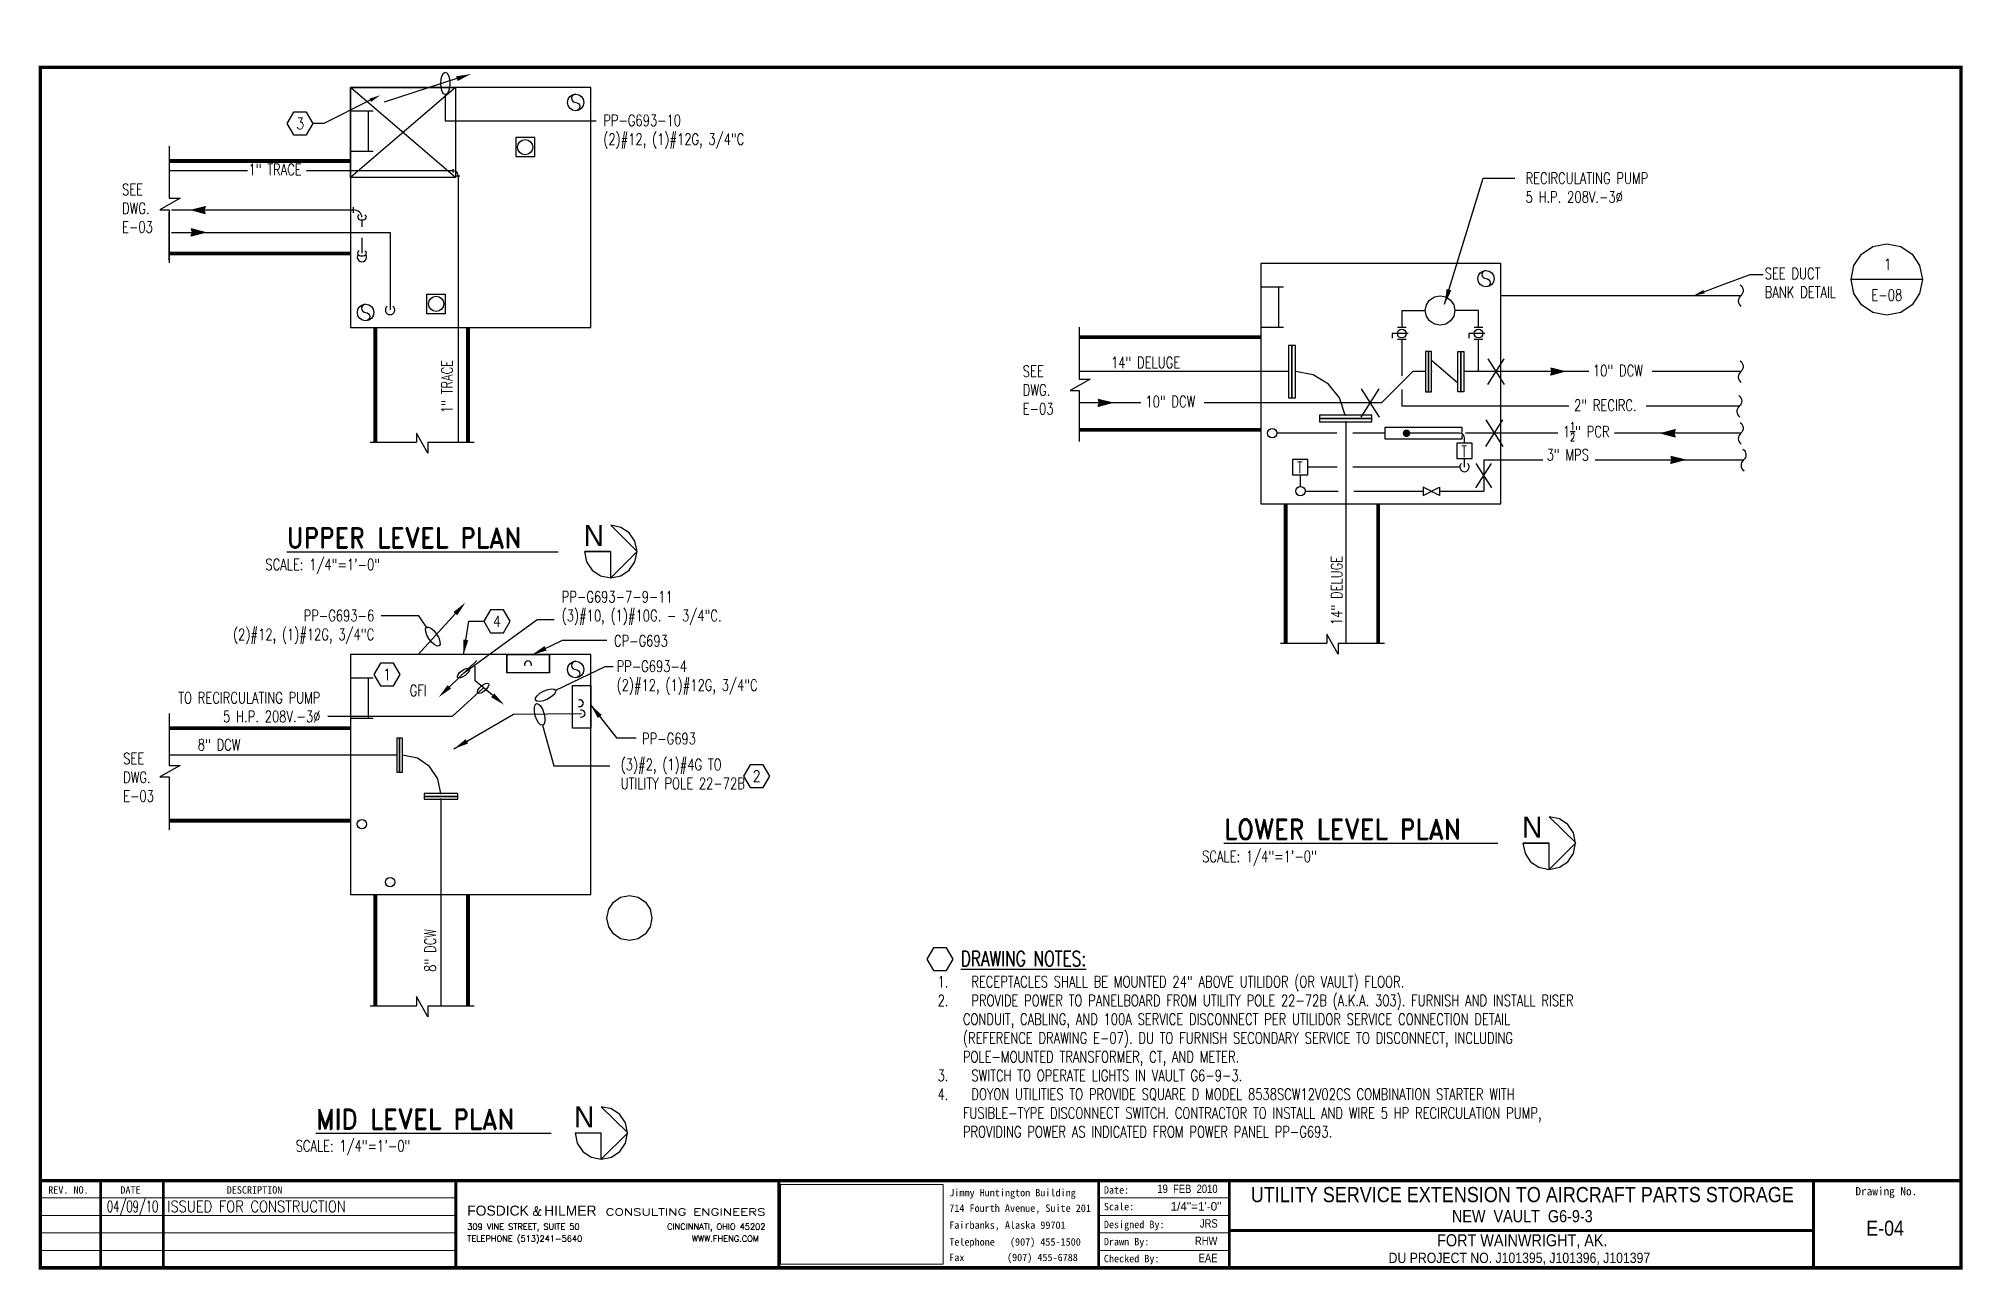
# Paper-space layout 'E-04' of a CAD drawing. Header units: inches. Extents: x 0.9 to 16.9, y 0.2 to 10.5.
# The model-space entities are those that its viewports show. They can reach past a viewport. Long polylines and large blocks are cut down to what shows.
import ezdxf
from ezdxf import colors
from ezdxf.entities.mleader import LeaderData, LeaderLine
from ezdxf.enums import TextEntityAlignment as Align
from ezdxf.math import Vec2, Vec3

# ---------------------------------------------------------------- set-up
doc = ezdxf.new("R2010")
doc.units = ezdxf.units.IN
doc.header["$LTSCALE"] = 48
doc.header["$MEASUREMENT"] = 0
doc.linetypes.add('DOY01.233700-H6-3-3 Vlt (After 95% submttl)$0$HWSS', pattern=[0.515625, 0.28125, -0.046875, 0.046875, -0.046875, 0.046875, -0.046875])
doc.layers.get('Defpoints').update_dxf_attribs({"color": 251})
for name, color, linetype in [('doy-tblock', 101, 'Continuous'), ('DOY01.233700-E-H6-3-3 Vlt (After 95% submttl)$0$E-LIGHTS AND POWER', 91, 'Continuous'), ('DOY01.233700-E-H6-3-3 Vlt (After 95% submttl)$0$E-LITE-IDEN @ 48', 41, 'Continuous'), ('DOY01.233700-E-H6-3-3 Vlt (After 95% submttl)$0$E-LITE-WIRE', 40, 'Continuous'), ('DOY01.233700-E-H6-3-3 Vlt (After 95% submttl)$0$E-LITE-WIRE @ 48', 40, 'Continuous'), ('DOY01.233700-E-H6-3-3 Vlt (After 95% submttl)$0$E-POWER-IDEN @ 48', 71, 'Continuous'), ('DOY01.233700-E-H6-3-3 Vlt (After 95% submttl)$0$E-POWR-IDEN', 71, 'Continuous'), ('DOY01.233700-E-H6-3-3 Vlt (After 95% submttl)$0$E-POWR-IDEN @ 48', 71, 'Continuous'), ('DOY01.233700-E-H6-3-3 Vlt (After 95% submttl)$0$E-POWR-PANL', 140, 'Continuous'), ('DOY01.233700-E-H6-3-3 Vlt (After 95% submttl)$0$E-POWR-WIRE', 80, 'Continuous'), ('DOY01.233700-E-H6-3-3 Vlt (After 95% submttl)$0$E-POWR-WIRE @ 48', 80, 'Continuous'), ('DOY01.233700-E-H6-3-3 Vlt (After 95% submttl)$0$GENERAL NOTES @ 48', 41, 'Continuous'), ('DOY01.233700-H6-3-3 Vlt (After 95% submttl)$0$E-POWR', 253, 'Continuous'), ('DOY01.233700-H6-3-3 Vlt (After 95% submttl)$0$EXST-BLDG', 253, 'Continuous'), ('DOY01.233700-H6-3-3 Vlt (After 95% submttl)$0$EXST-PIPE', 253, 'Continuous'), ('DOY01.233700-H6-3-3 Vlt (After 95% submttl)$0$EXST-UTLD', 253, 'Continuous'), ('DOY01.233700-H6-3-3 Vlt (After 95% submttl)$0$MU-DCW-PIPE', 253, 'Continuous'), ('DOY01.233700-H6-3-3 Vlt (After 95% submttl)$0$MU-DELGE-PIPE', 253, 'Continuous'), ('DOY01.233700-H6-3-3 Vlt (After 95% submttl)$0$MU-DELGE-TEXT', 253, 'Continuous'), ('DOY01.233700-H6-3-3 Vlt (After 95% submttl)$0$MU-DELGE-VALV', 253, 'Continuous'), ('DOY01.233700-H6-3-3 Vlt (After 95% submttl)$0$MU-NEW-TEXT-DUCT BANK', 151, 'Continuous'), ('DOY01.233700-H6-3-3 Vlt (After 95% submttl)$0$MU-NEW-TEXT-DUCT BANK @ 48', 151, 'Continuous'), ('DOY01.233700-H6-3-3 Vlt (After 95% submttl)$0$MU-PCR-PIPE', 253, 'Continuous'), ('DOY01.233700-H6-3-3 Vlt (After 95% submttl)$0$MU-PCR-VALV', 253, 'Continuous'), ('DOY01.233700-H6-3-3 Vlt (After 95% submttl)$0$MU-STEM-PIPE', 253, 'Continuous'), ('DOY01.233700-H6-3-3 Vlt (After 95% submttl)$0$MU-STEM-VALV', 253, 'Continuous'), ('DOY01.233700-H6-3-3 Vlt (After 95% submttl)$0$MU-TRACE-PIPE', 253, 'DOY01.233700-H6-3-3 Vlt (After 95% submttl)$0$HWSS'), ('DOY01.233700-H6-3-3 Vlt (After 95% submttl)$0$MU-TRACE-VALV', 253, 'Continuous'), ('DOY01.233700-H6-3-3 Vlt (After 95% submttl)$0$new-vault', 253, 'Continuous'), ('DOY01.233700-H6-3-3 Vlt (After 95% submttl)$0$TITLES', 111, 'Continuous')]:
    doc.layers.add(name, color=color, linetype=linetype)
for name, color, linetype, lineweight in [('DOY01.233700-E-H6-3-3 Vlt (After 95% submttl)$0$E-LITE', 50, 'Continuous', 50), ('Doyon 11x17 TB$0$FH LOGO', 101, 'Continuous', 13), ('Doyon 11x17 TB$0$PS_BORDER', 101, 'Continuous', 13), ('FH-TBINFO', 51, 'Continuous', 13), ('FH-TBINFO @ 1', 51, 'Continuous', 13)]:
    doc.layers.add(name, color=color, linetype=linetype, lineweight=lineweight)
doc.layers.get('Defpoints').freeze()
doc.styles.add('DOY01.233700-E-H6-3-3 Vlt (After 95% submttl)$0$Note', font='romans.shx', dxfattribs={"width": 0.85})
doc.styles.add('DOY01.233700-E-H6-3-3 Vlt (After 95% submttl)$0$RomanS', font='romans.shx', dxfattribs={"width": 0.75})
doc.styles.add('DOY01.233700-H6-3-3 Vlt (After 95% submttl)$0$AU145S00', font='19', dxfattribs={"height": 12})
doc.styles.add('DOY01.233700-H6-3-3 Vlt (After 95% submttl)$0$ROMAND', font='romand.shx', dxfattribs={"width": 0.9})
doc.styles.add('DOY01.233700-H6-3-3 Vlt (After 95% submttl)$0$RomanS', font='romans.shx', dxfattribs={"width": 0.75})
doc.styles.add('Doyon 11x17 TB$0$DU', font='MSMINCHO.TTF', dxfattribs={"height": 0.28125})
doc.styles.add('Doyon 11x17 TB$0$FH', font='', dxfattribs={"width": 0.85})
doc.styles.add('Doyon 11x17 TB$0$FH_LOGO_ROMAND', font='ROMAND.SHX')
doc.styles.add('Doyon 11x17 TB$0$FH_LOGO_ROMANS', font='ROMANS.SHX', dxfattribs={"width": 0.85})
doc.styles.add('Doyon 11x17 TB$0$FH_LOGO_ROMANT', font='ROMANT')
doc.styles.add('PRB1', font='ARIAL.TTF')
doc.styles.add('PRT1', font='ARIAL.TTF')
doc.styles.add('RomanS', font='romans.shx', dxfattribs={"width": 0.85})
doc.styles.get("Standard").update_dxf_attribs({"font": 'romans.shx', "width": 0.85})
doc.styles.get('Doyon 11x17 TB$0$FH').set_extended_font_data('CG Omega')
doc.dimstyles.new('DOY01.233700-E-H6-3-3 Vlt (After 95% submttl)$0$FH_Arrow_Leader', dxfattribs={"dimscale": 96, "dimtxt": 0.09375, "dimasz": 0.125, "dimexe": 0.0625, "dimexo": 0.0625, "dimgap": 0.09, "dimtad": 0, "dimtih": 1, "dimtoh": 1, "dimdec": 4, "dimzin": 0, "dimdsep": 46, "dimlunit": 4, "dimtxsty": 'DOY01.233700-E-H6-3-3 Vlt (After 95% submttl)$0$RomanS', "dimcen": 0.09, "dimadec": 0, "dimazin": 0, "dimtfac": 1, "dimtdec": 4, "dimtofl": 0, "dimtmove": 0, "dimatfit": 3, "dimfxl": 1, "dimtolj": 1, "dimtzin": 0, "dimarcsym": 0})
doc.dimstyles.new('DOY01.233700-E-H6-3-3 Vlt (After 95% submttl)$0$FH_Ellipse_Leader', dxfattribs={"dimscale": 96, "dimtxt": 0.09375, "dimasz": 0.06, "dimexe": 0.1875, "dimexo": 0.0625, "dimgap": 0.0625, "dimtad": 1, "dimtoh": 1, "dimdec": 4, "dimlfac": 96, "dimrnd": 0.03125, "dimzin": 0, "dimdsep": 46, "dimlunit": 4, "dimtxsty": 'DOY01.233700-E-H6-3-3 Vlt (After 95% submttl)$0$RomanS', "dimcen": 0.09375, "dimclrd": 256, "dimclre": 256, "dimclrt": 256, "dimadec": 0, "dimazin": 0, "dimtfac": 1, "dimtdec": 4, "dimtofl": 0, "dimtmove": 0, "dimatfit": 3, "dimldrblk": 'DOY01.233700-E-H6-3-3 Vlt (After 95% submttl)$0$ELL', "dimfxl": 0.1875, "dimtolj": 1, "dimtzin": 0, "dimarcsym": 0})
doc.dimstyles.new('DOY01.233700-E-H6-3-3 Vlt (After 95% submttl)$0$Standard', dxfattribs={"dimtxt": 0.09375, "dimasz": 0.09375, "dimexe": 0.0625, "dimexo": 0.0625, "dimgap": 0.03125, "dimtad": 1, "dimdec": 8, "dimzin": 0, "dimdsep": 46, "dimlunit": 4, "dimtxsty": 'DOY01.233700-E-H6-3-3 Vlt (After 95% submttl)$0$RomanS', "dimcen": 0.09, "dimclrd": 254, "dimclre": 254, "dimclrt": 256, "dimadec": 0, "dimazin": 0, "dimtfac": 1, "dimtdec": 8, "dimtofl": 0, "dimtmove": 0, "dimatfit": 3, "dimfxl": 1, "dimtolj": 1, "dimtzin": 0, "dimlwd": -1, "dimlwe": -1, "dimarcsym": 0})
doc.dimstyles.new('DOY01.233700-H6-3-3 Vlt (After 95% submttl)$0$Standard', dxfattribs={"dimtxt": 0.09375, "dimasz": 0.09375, "dimexe": 0.0625, "dimexo": 0.0625, "dimgap": 0.03125, "dimtad": 1, "dimdec": 8, "dimzin": 0, "dimdsep": 46, "dimlunit": 4, "dimtxsty": 'DOY01.233700-H6-3-3 Vlt (After 95% submttl)$0$RomanS', "dimcen": 0.09, "dimclrd": 254, "dimclre": 254, "dimclrt": 256, "dimadec": 0, "dimazin": 0, "dimtfac": 1, "dimtdec": 8, "dimtofl": 0, "dimtmove": 0, "dimatfit": 3, "dimfxl": 1, "dimtolj": 1, "dimtzin": 0, "dimlwd": -1, "dimlwe": -1, "dimarcsym": 0})
picture_1 = doc.add_image_def('image1.png', size_in_pixel=(184, 90))

# ---------------------------------------------------------------- blocks, each defined once
blk = doc.blocks.new('Doyon 11x17 TB')
at = {"layer": 'Doyon 11x17 TB$0$PS_BORDER'}
for p, q in [((0.92, 0.791), (4.383, 0.791)), ((0.92, 0.645), (4.383, 0.645)), ((9.738, 0.791), (10.826, 0.791)), ((9.738, 0.645), (10.826, 0.645)), ((0.92, 0.5), (4.383, 0.5)), ((9.738, 0.5), (10.826, 0.5)), ((0.92, 0.354), (4.383, 0.354)), ((9.738, 0.354), (10.826, 0.354))]:
    blk.add_line(p, q, dxfattribs=at)
at = {"layer": 'Doyon 11x17 TB$0$PS_BORDER', "const_width": 0.0281}
blk.add_lwpolyline([(0.92, 0.209), (16.922, 0.209), (16.922, 10.211), (0.92, 10.211), (0.92, 10.207)], close=True, dxfattribs=at)
at = {"layer": 'Doyon 11x17 TB$0$PS_BORDER'}
for points, const_width in [([(16.922, 0.936), (0.92, 0.936)], 0.0281), ([(1.424, 0.936), (1.424, 0.209)], 0.0225), ([(1.947, 0.936), (1.947, 0.209)], 0.0225), ([(4.383, 0.936), (4.383, 0.209)], 0.0225), ([(7.074, 0.936), (7.074, 0.209)], 0.0225), ([(9.738, 0.936), (9.738, 0.209)], 0.0225), ([(10.826, 0.936), (10.826, 0.209)], 0.0225), ([(15.694, 0.936), (15.694, 0.209)], 0.0225), ([(10.826, 0.52), (15.694, 0.52)], 0.0225)]:
    blk.add_lwpolyline(points, dxfattribs=dict(at, const_width=const_width))
at = {"layer": 'Doyon 11x17 TB$0$FH LOGO', "color": 7, "style": 'Doyon 11x17 TB$0$FH', "width": 1.038891}
blk.add_text('FOSDICK    HILMER', height=0.08333, rotation=360, dxfattribs=at).set_placement((4.478, 0.644), (5.555, 0.644), align=Align.FIT)
at = {"layer": 'Doyon 11x17 TB$0$FH LOGO', "color": 12, "style": 'Doyon 11x17 TB$0$FH_LOGO_ROMANT', "width": 0.95}
blk.add_text('&', height=0.0747, dxfattribs=at).set_placement((5.06, 0.644), align=Align.CENTER)
at = {"layer": 'Doyon 11x17 TB$0$FH LOGO', "color": 253, "style": 'Doyon 11x17 TB$0$FH_LOGO_ROMAND', "width": 1.255542}
blk.add_text('CONSULTING ENGINEERS', height=0.05833, rotation=0.0009, dxfattribs=at).set_placement((5.631, 0.644), (6.963, 0.644), align=Align.FIT)
at = {"layer": 'Doyon 11x17 TB$0$FH LOGO', "style": 'Doyon 11x17 TB$0$FH_LOGO_ROMANS'}
for s, p in [('TELEPHONE (513)241-5640', (4.478, 0.427)), ('309 VINE STREET, SUITE 50', (4.478, 0.527)), ('WWW.FHENG.COM', (6.349, 0.427))]:
    blk.add_text(s, height=0.05, dxfattribs=at).set_placement(p)
blk.add_text('CINCINNATI, OHIO 45202', height=0.05, dxfattribs=at).set_placement((6.962, 0.527), align=Align.RIGHT)
at = {"layer": 'Doyon 11x17 TB$0$PS_BORDER', "style": 'Doyon 11x17 TB$0$DU'}
for s, height, p in [('REV. NO.', 0.0619, (0.987, 0.827)), ('DATE', 0.0619, (1.588, 0.827)), ('DESCRIPTION', 0.06195, (2.474, 0.827)), ('Jimmy Huntington Building', 0.06195, (8.494, 0.804)), ('Date:', 0.0619, (9.782, 0.827)), ('714 Fourth Avenue, Suite 201', 0.06195, (8.494, 0.675)), ('Scale:', 0.0619, (9.782, 0.688)), ('Fairbanks, Alaska 99701', 0.06195, (8.494, 0.534)), ('Designed By:', 0.06195, (9.782, 0.539)), ('Telephone   (907) 455-1500', 0.06195, (8.494, 0.394)), ('Fax', 0.0619, (8.494, 0.265)), ('(907) 455-6788', 0.06195, (8.975, 0.265)), ('Drawn By:', 0.0619, (9.782, 0.396)), ('Checked By:', 0.06195, (9.782, 0.255))]:
    blk.add_text(s, height=height, dxfattribs=at).set_placement(p)
blk.add_text('Drawing No.', height=0.06883, dxfattribs=at).set_placement((16.301, 0.813), align=Align.CENTER)
at = {"layer": 'Doyon 11x17 TB$0$PS_BORDER'}
image = blk.add_image(picture_1, insert=(7.087, 0.24), size_in_units=(1.356, 0.663), dxfattribs=at)
image.dxf.flags = 7
blk = doc.blocks.new('11x17 tb info_REV')
at = {"layer": 'FH-TBINFO', "style": 'PRB1', "width": 0.8}
for tag, p in [('DATE', (10.729, 0.832)), ('DESIGNED', (10.73, 0.544)), ('CHECKED', (10.729, 0.256)), ('BY', (10.728, 0.399))]:
    blk.add_attdef(tag, text='', height=0.0702, dxfattribs=at).set_placement(p, align=Align.RIGHT)
at = {"layer": 'FH-TBINFO', "width": 0.85}
for tag, height, style, p in [('TITLE1', 0.126, 'PRT1', (13.268, 0.756)), ('REV1NO', 0.0938, 'RomanS', (1.176, 0.674)), ('REV1DATE', 0.0938, 'RomanS', (1.69, 0.674)), ('TITLE2', 0.101, 'PRT1', (13.268, 0.589)), ('REV2NO', 0.0938, 'RomanS', (1.176, 0.528)), ('REV2DATE', 0.0938, 'RomanS', (1.69, 0.528)), ('TITLE3', 0.101, 'PRT1', (13.268, 0.388)), ('DWGNO', 0.125, 'PRT1', (16.291, 0.477)), ('REV3NO', 0.0938, 'RomanS', (1.176, 0.383)), ('REV4NO', 0.0938, 'RomanS', (1.176, 0.237)), ('REV3DATE', 0.0938, 'RomanS', (1.69, 0.383)), ('REV4DATE', 0.0938, 'RomanS', (1.69, 0.237)), ('TITLE4', 0.086, 'PRT1', (13.244, 0.249))]:
    blk.add_attdef(tag, text='', height=height, dxfattribs=dict(at, style=style)).set_placement(p, align=Align.CENTER)
at = {"layer": 'FH-TBINFO', "style": 'RomanS', "width": 0.85}
for tag, p in [('REV1DESC', (1.978, 0.674)), ('REV2DESC', (1.978, 0.528)), ('REV3DESC', (1.978, 0.383)), ('REV4DESC', (1.978, 0.237))]:
    blk.add_attdef(tag, p, '', height=0.0938, dxfattribs=at)
at = {"layer": 'FH-TBINFO', "style": 'PRB1'}
blk.add_attdef('DWGSCALE', text='', height=0.0702, dxfattribs=at).set_placement((10.761, 0.686), align=Align.RIGHT)
blk = doc.blocks.new('*U75')
ref = blk.add_blockref('11x17 tb info_REV', (0, 0))
ref.add_attrib('TITLE1', 'UTILITY SERVICE EXTENSION TO AIRCRAFT PARTS STORAGE', dxfattribs={"layer": 'FH-TBINFO', "height": 0.1263, "style": 'PRT1', "width": 0.85}).set_placement((13.268, 0.756), align=Align.CENTER)
ref.add_attrib('TITLE3', 'FORT WAINWRIGHT, AK.', dxfattribs={"layer": 'FH-TBINFO', "height": 0.101, "style": 'PRT1', "width": 0.85}).set_placement((13.268, 0.388), align=Align.CENTER)
ref.add_attrib('BY', 'RHW', dxfattribs={"layer": 'FH-TBINFO', "height": 0.0702, "style": 'PRB1', "width": 0.8}).set_placement((10.728, 0.399), align=Align.RIGHT)
ref.add_attrib('DESIGNED', 'JRS', dxfattribs={"layer": 'FH-TBINFO', "height": 0.0702, "style": 'PRB1', "width": 0.8}).set_placement((10.73, 0.544), align=Align.RIGHT)
ref.add_attrib('CHECKED', 'EAE', dxfattribs={"layer": 'FH-TBINFO', "height": 0.0702, "style": 'PRB1', "width": 0.8}).set_placement((10.729, 0.256), align=Align.RIGHT)
ref.add_attrib('DATE', '19  FEB  2010', dxfattribs={"layer": 'FH-TBINFO', "height": 0.0702, "style": 'PRB1', "width": 0.8}).set_placement((10.729, 0.832), align=Align.RIGHT)
ref.add_attrib('DWGSCALE', '1/4"=1\'-0"', dxfattribs={"layer": 'FH-TBINFO', "height": 0.0702, "style": 'PRB1'}).set_placement((10.761, 0.686), align=Align.RIGHT)
ref.add_attrib('REV1DESC', 'ISSUED FOR CONSTRUCTION', (1.978, 0.674), dxfattribs={"layer": 'FH-TBINFO @ 1', "height": 0.09375, "style": 'RomanS', "width": 0.85})
ref.add_attrib('REV1DATE', '04/09/10', dxfattribs={"layer": 'FH-TBINFO @ 1', "height": 0.0938, "style": 'RomanS', "width": 0.65}).set_placement((1.69, 0.674), align=Align.CENTER)
ref.add_attrib('DWGNO', 'E-04', dxfattribs={"layer": 'FH-TBINFO', "height": 0.125, "style": 'PRT1', "width": 0.85}).set_placement((16.291, 0.477), align=Align.CENTER)
ref.add_attrib('TITLE4', 'DU PROJECT NO. J101395, J101396, J101397', dxfattribs={"layer": 'FH-TBINFO', "height": 0.086, "style": 'PRT1', "width": 0.85}).set_placement((13.244, 0.249), align=Align.CENTER)
ref.add_attrib('TITLE2', 'NEW  VAULT  G6-9-3', dxfattribs={"layer": 'FH-TBINFO', "height": 0.101, "style": 'PRT1', "width": 0.85}).set_placement((13.268, 0.589), align=Align.CENTER)
blk = doc.blocks.new('DOY01.233700-E-H6-3-3 Vlt (After 95% submttl)$0$A$C7CD956E1')
at = {"layer": 'DOY01.233700-E-H6-3-3 Vlt (After 95% submttl)$0$E-LIGHTS AND POWER'}
blk.add_lwpolyline([(2.53, -2.53), (2.53, 2.53), (-2.53, 2.53), (-2.53, -2.53)], close=True, dxfattribs=at)
blk.add_circle((0, 0), 2.03, dxfattribs=at)
blk = doc.blocks.new('DOY01.233700-E-H6-3-3 Vlt (After 95% submttl)$0$ELL')
blk.add_ellipse((0, 0), major_axis=(-1, 0), ratio=0.397545)
blk = doc.blocks.new('DOY01.233700-E-H6-3-3 Vlt (After 95% submttl)$0$Anno_Hexagon_na')
at = {"color": 0, "linetype": 'ByBlock', "lineweight": -2}
blk.add_lwpolyline([(1.17, 0), (0.58, 1.01), (-0.58, 1.01), (-1.17, 0), (-0.58, -1.01), (0.58, -1.01)], close=True, dxfattribs=at)
at = {"color": 0, "linetype": 'ByBlock', "lineweight": -2, "style": 'DOY01.233700-E-H6-3-3 Vlt (After 95% submttl)$0$Note', "width": 0.85}
blk.add_attdef('ID', text='', height=1, dxfattribs=at).set_placement((0, 0), align=Align.MIDDLE)
blk = doc.blocks.new('DOY01.233700-E-H6-3-3 Vlt (After 95% submttl)$0$Anno_Hexagon')
at = {"color": 0, "linetype": 'ByBlock', "lineweight": -2}
blk.add_lwpolyline([(1.17, 0), (0.58, 1.01), (-0.58, 1.01), (-1.17, 0), (-0.58, -1.01), (0.58, -1.01)], close=True, dxfattribs=at)
at = {"color": 0, "linetype": 'ByBlock', "lineweight": -2, "style": 'DOY01.233700-E-H6-3-3 Vlt (After 95% submttl)$0$Note', "width": 0.85}
blk.add_attdef('ID', text='', height=1, dxfattribs=at).set_placement((0, 0), align=Align.MIDDLE)
blk = doc.blocks.new('DOY01.233700-H6-3-3 Vlt (After 95% submttl)$0$14blndflg')
blk.add_lwpolyline([(1.375, 10.5), (0, 10.5), (0, -10.5), (1.375, -10.5)], close=True)
at = {"color": 252}
for p in [(0, 0), (1.375, 0)]:
    blk.add_point(p, dxfattribs=at)
blk = doc.blocks.new('DOY01.233700-H6-3-3 Vlt (After 95% submttl)$0$8blndflg')
blk.add_lwpolyline([(1.125, 6.75), (0, 6.75), (0, -6.75), (1.125, -6.75)], close=True)
at = {"color": 252}
for p in [(0, 0), (1.125, 0)]:
    blk.add_point(p, dxfattribs=at)
blk = doc.blocks.new('DOY01.233700-H6-3-3 Vlt (After 95% submttl)$0$FLOWAR')
for p, q in [((0, 0), (5.41, 1.44, 35.76)), ((0, 0), (5.41, -1.44, 35.76)), ((5.41, 1.44, 35.76), (4.88, -0.03, 35.76)), ((5.41, -1.44, 35.76), (4.88, 0.03, 35.76))]:
    blk.add_line(p, q)
for points in [[(0, 0), (5.41, 1.44), (4.89, 0), (5.41, 1.44)], [(0, 0), (5.41, -1.44), (4.89, 0), (5.41, -1.44)]]:
    blk.add_solid(points)
blk = doc.blocks.new('DOY01.233700-H6-3-3 Vlt (After 95% submttl)$0$10blndflg')
blk.add_lwpolyline([(0, -8), (1.1875, -8), (1.1875, 8), (0, 8)], close=True)
at = {"color": 252}
blk.add_point((0, 0), dxfattribs=at)
blk = doc.blocks.new('DOY01.233700-H6-3-3 Vlt (After 95% submttl)')
at = {"color": 253}
for p, q in [((3136.20404422, -6.94625789), (3132.6983701, -6.94625789)), ((3166.89916274, -6.94625789), (3163.39348862, -6.94625789)), ((3137.0512753, -9.3299438), (3130.60466551, -9.3299438)), ((3130.60466551, -9.3299438), (3130.60466551, -11.11453719)), ((3136.20404422, -11.7136297), (3132.6983701, -11.7136297)), ((3167.74639381, -9.3299438), (3161.29978403, -9.3299438)), ((3161.29978403, -9.3299438), (3161.29978403, -11.11453719)), ((3166.89916274, -11.7136297), (3163.39348862, -11.7136297))]:
    blk.add_line(p, q, dxfattribs=at)
for centre in [(3134.45120716, -9.3299438), (3165.14632568, -9.3299438)]:
    blk.add_circle(centre, 1.75283706, dxfattribs=at)
at = {"layer": 'DOY01.233700-H6-3-3 Vlt (After 95% submttl)$0$E-POWR'}
blk.add_lwpolyline([(2793.66493534, -144.90763824), (2793.66493534, -137.66257198), (2776.60106924, -137.66257198), (2776.60106924, -144.90763824)], close=True, dxfattribs=at)
at = {"layer": 'DOY01.233700-H6-3-3 Vlt (After 95% submttl)$0$EXST-BLDG'}
for points in [[(2641.50659765, 65.60447762), (2641.50659765, 44.76698157), (2645.90018693, 44.76698157), (2637.83122006, 40.22573852), (2641.50659765, 40.22573852), (2641.50659765, 18.97177873)], [(3005.47157138, -6.74790305), (3005.47157138, -27.5853991), (3009.86516066, -27.5853991), (3001.79619379, -32.12664215), (3005.47157138, -32.12664215), (3005.47157138, -52.42966456)], [(2641.50659765, -161.17559739), (2641.50659765, -182.01309345), (2645.90018693, -182.01309345), (2637.83122006, -186.5543365), (2641.50659765, -186.5543365), (2641.50659765, -207.80829629)]]:
    blk.add_lwpolyline(points, dxfattribs=at)
at = {"layer": 'DOY01.233700-H6-3-3 Vlt (After 95% submttl)$0$EXST-PIPE'}
for p, q in [((2755.11859659, 55.78156554), (2641.45479088, 55.78156554)), ((2755.11859659, 55.12406554), (2755.11859659, 56.43906554)), ((2756.46109659, 53.78156554), (2757.77609659, 53.78156554)), ((2757.11859659, 53.78156554), (2757.11859659, -52.77858994)), ((3089.18546813, -24.54794495), (3005.49031568, -24.54794495)), ((3112.06046813, -44.67294495), (3112.06046813, -133.15324069)), ((2732.57953409, -177.91257198), (2641.45479088, -177.91257198)), ((2750.20453409, -195.53757198), (2750.20453409, -278.08993473))]:
    blk.add_line(p, q, dxfattribs=at)
for centre, radius, start in [((2755.11859659, 53.78156554), 2, 0), ((3091.93546813, -44.67294495), 20.125, 7.8538087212), ((2734.82953409, -193.28757198), 15.375, 0)]:
    blk.add_arc(centre, radius, start, 90, dxfattribs=at)
at = {"layer": 'DOY01.233700-H6-3-3 Vlt (After 95% submttl)$0$EXST-UTLD'}
for p, q in [((2714.10924224, 60.11750304), (2641.45479088, 60.11750304)), ((2714.10924224, 59.91750304), (2641.45479088, 59.91750304)), ((2714.10924224, 59.71750304), (2641.45479088, 59.71750304)), ((2714.10924224, 59.51750304), (2641.45479088, 59.51750304)), ((2714.10924224, 59.31750304), (2641.45479088, 59.31750304)), ((2714.10924224, 59.11750304), (2641.45479088, 59.11750304)), ((2714.10924224, 23.11750304), (2641.45479088, 23.11750304)), ((2714.10924224, 22.91750304), (2641.45479088, 22.91750304)), ((2714.10924224, 22.71750304), (2641.45479088, 22.71750304)), ((2714.10924224, 22.51750304), (2641.45479088, 22.51750304)), ((2714.10924224, 22.31750304), (2641.45479088, 22.31750304)), ((2714.10924224, 22.11750304), (2641.45479088, 22.11750304)), ((2723.45453409, -6.88249696), (2723.45453409, -52.77858994)), ((2723.65453409, -6.88249696), (2723.65453409, -52.77858994)), ((2723.85453409, -6.88249696), (2723.85453409, -52.77858994)), ((2724.05453409, -6.88249696), (2724.05453409, -52.77858994)), ((2724.25453409, -6.88249696), (2724.25453409, -52.77858994)), ((2724.45453409, -6.88249696), (2724.45453409, -52.77858994)), ((2760.45453409, -6.88249696), (2760.45453409, -52.77858994)), ((2760.65453409, -6.88249696), (2760.65453409, -52.77858994)), ((2760.85453409, -6.88249696), (2760.85453409, -52.77858994)), ((2761.05453409, -6.88249696), (2761.05453409, -52.77858994)), ((2761.25453409, -6.88249696), (2761.25453409, -52.77858994)), ((2761.45453409, -6.88249696), (2761.45453409, -52.77858994)), ((3078.14476703, -10.35034739), (3005.49031568, -10.35034739)), ((3078.14476703, -10.55034739), (3005.49031568, -10.55034739)), ((3078.14476703, -10.75034739), (3005.49031568, -10.75034739)), ((3078.14476703, -10.95034739), (3005.49031568, -10.95034739)), ((3078.14476703, -11.15034739), (3005.49031568, -11.15034739)), ((3078.14476703, -11.35034739), (3005.49031568, -11.35034739)), ((3078.14476703, -47.35034739), (3005.49031568, -47.35034739)), ((3078.14476703, -47.55034739), (3005.49031568, -47.55034739)), ((3078.14476703, -47.75034739), (3005.49031568, -47.75034739)), ((3078.14476703, -47.95034739), (3005.49031568, -47.95034739)), ((3078.14476703, -48.15034739), (3005.49031568, -48.15034739)), ((3078.14476703, -48.35034739), (3005.49031568, -48.35034739)), ((3087.49005889, -77.35034739), (3087.49005889, -133.15324069)), ((3087.69005889, -77.35034739), (3087.69005889, -133.15324069)), ((3087.89005889, -77.35034739), (3087.89005889, -133.15324069)), ((3088.09005889, -77.35034739), (3088.09005889, -133.15324069)), ((3088.29005889, -77.35034739), (3088.29005889, -133.15324069)), ((3088.49005889, -77.35034739), (3088.49005889, -133.15324069)), ((3124.49005889, -77.35034739), (3124.49005889, -133.15324069)), ((3124.69005889, -77.35034739), (3124.69005889, -133.15324069)), ((3124.89005889, -77.35034739), (3124.89005889, -133.15324069)), ((3125.09005889, -77.35034739), (3125.09005889, -133.15324069)), ((3125.29005889, -77.35034739), (3125.29005889, -133.15324069)), ((3125.49005889, -77.35034739), (3125.49005889, -133.15324069)), ((2714.10924224, -166.66257198), (2641.45479088, -166.66257198)), ((2714.10924224, -166.86257198), (2641.45479088, -166.86257198)), ((2714.10924224, -167.06257198), (2641.45479088, -167.06257198)), ((2714.10924224, -167.26257198), (2641.45479088, -167.26257198)), ((2714.10924224, -167.46257198), (2641.45479088, -167.46257198)), ((2714.10924224, -167.66257198), (2641.45479088, -167.66257198)), ((2714.10924224, -203.66257198), (2641.45479088, -203.66257198)), ((2714.10924224, -203.86257198), (2641.45479088, -203.86257198)), ((2714.10924224, -204.06257198), (2641.45479088, -204.06257198)), ((2714.10924224, -204.26257198), (2641.45479088, -204.26257198)), ((2714.10924224, -204.46257198), (2641.45479088, -204.46257198)), ((2714.10924224, -204.66257198), (2641.45479088, -204.66257198)), ((2723.45453409, -233.66257198), (2723.45453409, -278.08993473)), ((2723.65453409, -233.66257198), (2723.65453409, -278.08993473)), ((2723.85453409, -233.66257198), (2723.85453409, -278.08993473)), ((2724.05453409, -233.66257198), (2724.05453409, -278.08993473)), ((2724.25453409, -233.66257198), (2724.25453409, -278.08993473)), ((2724.45453409, -233.66257198), (2724.45453409, -278.08993473)), ((2760.45453409, -233.66257198), (2760.45453409, -278.08993473)), ((2760.65453409, -233.66257198), (2760.65453409, -278.08993473)), ((2760.85453409, -233.66257198), (2760.85453409, -278.08993473)), ((2761.05453409, -233.66257198), (2761.05453409, -278.08993473)), ((2761.25453409, -233.66257198), (2761.25453409, -278.08993473)), ((2761.45453409, -233.66257198), (2761.45453409, -278.08993473))]:
    blk.add_line(p, q, dxfattribs=at)
for points in [[(2641.45479088, 39.1669931), (2641.45479088, 19.99286114)], [(2721.97011536, -52.77858994), (2740.50402415, -52.77858994)], [(2745.0452672, -52.77858994), (2745.0452672, -57.17217922), (2740.50402415, -49.10321235), (2740.50402415, -52.77858994)], [(2745.0452672, -52.77858994), (2763.579176, -52.77858994)], [(3109.080792, -133.15324069), (3109.080792, -137.54682997), (3104.53954895, -129.4778631), (3104.53954895, -133.15324069)], [(3086.00564015, -133.15324069), (3104.53954895, -133.15324069)], [(3109.080792, -133.15324069), (3127.61470079, -133.15324069)], [(2745.0452672, -278.08993473), (2745.0452672, -282.483524), (2740.50402415, -274.41455713), (2740.50402415, -278.08993473)], [(2721.97011536, -278.08993473), (2740.50402415, -278.08993473)], [(2745.0452672, -278.08993473), (2763.579176, -278.08993473)]]:
    blk.add_lwpolyline(points, dxfattribs=at)
at = {"layer": 'DOY01.233700-H6-3-3 Vlt (After 95% submttl)$0$MU-DCW-PIPE'}
for p, q in [((3134.45120716, -0.09632891), (3143.87542656, -0.09632891)), ((3134.45120716, -0.09632891), (3134.45120716, -6.94625789)), ((3165.14632568, -0.09632891), (3155.72210627, -0.09632891)), ((3165.14632568, -6.94625789), (3165.14632568, -0.09632891)), ((3134.45120716, -11.7136297), (3134.45120716, -26.18674833)), ((3165.14632568, -24.54794495), (3165.14632568, -11.7136297)), ((3134.45120716, -31.68508175), (3134.45120716, -38.37606995)), ((3201.34021096, -38.37606995), (3134.45120716, -38.37606995)), ((3269.4367319, -38.37606995), (3232.16025813, -38.37606995))]:
    blk.add_line(p, q, dxfattribs=at)
blk.add_lwpolyline([(3269.22472746, -34.06878422, -0.5), (3269.4367319, -38.37606995, 0.5), (3269.64873635, -42.68335568)], format="xyb", dxfattribs=at)
for centre, radius in [((3149.79876642, -0.09632891), 5.92333985), ((2825.60232212, -243.04030772), 9)]:
    blk.add_circle(centre, radius, dxfattribs=at)
at = {"layer": 'DOY01.233700-H6-3-3 Vlt (After 95% submttl)$0$MU-DELGE-PIPE'}
for p, q in [((3270.03055792, 5.83617891), (3174.14476703, 5.83617891)), ((3138.94205539, -24.54794495), (3126.42234666, -37.06765368)), ((3143.94053819, -24.54794495), (3138.94205539, -24.54794495)), ((3209.2321352, -24.54794495), (3159.31553819, -24.54794495)), ((3270.03055792, -24.54794495), (3234.65244255, -24.54794495)), ((3030.16721824, -37.06765368), (3005.47157138, -37.06765368)), ((3126.42234666, -37.06765368), (3055.43290004, -37.06765368))]:
    blk.add_line(p, q, dxfattribs=at)
for points in [[(3269.81855347, 10.14346464, -0.5), (3270.03055792, 5.83617891, 0.5), (3270.24256236, 1.52889318)], [(3269.81855347, -20.24065922, -0.5), (3270.03055792, -24.54794495, 0.5), (3270.24256236, -28.85523068)]]:
    blk.add_lwpolyline(points, format="xyb", dxfattribs=at)
at = {"layer": 'DOY01.233700-H6-3-3 Vlt (After 95% submttl)$0$MU-DELGE-VALV'}
blk.add_line((3146.31553819, -19.89707421), (3156.94053819, -28.99547187), dxfattribs=at)
for points in [[(3168.8227427, -19.38476091), (3175.39268997, -29.711129)], [(3168.8227427, -29.711129), (3175.39268997, -19.38476091)], [(3118.17996325, -31.40460109), (3125.38597344, -42.73070627)], [(3118.17996325, -42.73070627), (3125.38597344, -31.40460109)]]:
    blk.add_lwpolyline(points, dxfattribs=at)
at = {"layer": 'DOY01.233700-H6-3-3 Vlt (After 95% submttl)$0$MU-NEW-TEXT-DUCT BANK'}
blk.add_line((3342.69755425, 12.29990622), (3314.1801322, 12.29990622), dxfattribs=at)
blk.add_circle((3328.43884322, 12.29990622), 14.25871103, dxfattribs=at)
at = {"layer": 'DOY01.233700-H6-3-3 Vlt (After 95% submttl)$0$MU-PCR-PIPE'}
for p, q in [((2642.41519689, 40.11750304), (2715.24172665, 40.11750304)), ((2718.64545342, 36.15348963), (2718.64545342, 33.30718201)), ((2718.64545342, 28.92782407), (2718.64545342, 22.86338335)), ((3108.48877192, -49.1768512), (3084.55597821, -49.1768512)), ((3127.65334583, -49.1768512), (3114.95196933, -49.1768512)), ((3270.03055792, -49.1768512), (3159.9524138, -49.1768512))]:
    blk.add_line(p, q, dxfattribs=at)
blk.add_lwpolyline([(3269.81855347, -44.86956547, -0.5), (3270.03055792, -49.1768512, 0.5), (3270.24256236, -53.48413693)], format="xyb", dxfattribs=at)
for points in [[(3158.65334583, -48.824852), (3158.65334583, -46.9268512), (3127.65334583, -46.9268512), (3127.65334583, -51.4268512), (3154.14532842, -51.4268512)], [(3154.14532842, -51.4268512), (3158.65334583, -51.4268512), (3158.65334583, -50.03866044)]]:
    blk.add_lwpolyline(points, dxfattribs=at)
at = {"layer": 'DOY01.233700-H6-3-3 Vlt (After 95% submttl)$0$MU-PCR-VALV'}
blk.add_line((2715.24172665, 39.01293506), (2715.24172665, 41.22207102), dxfattribs=at)
for points in [[(3168.09870901, -43.86176601), (3174.86194448, -54.4919364)], [(3168.09870901, -54.4919364), (3174.86194448, -43.86176601)]]:
    blk.add_lwpolyline(points, dxfattribs=at)
for centre in [(3082.68097821, -49.1768512), (2718.64545342, -205.48907579)]:
    blk.add_circle(centre, 1.875, dxfattribs=at)
blk.add_arc((2718.64545342, 21.29099923), 1.875, 145.7991284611, 34.2008715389, dxfattribs=at)
for centre, major_axis, ratio, start_param, end_param in [((2715.24172665, 37.27229167), (-3.40372677, 0), 0.8359106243, 3.1415926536, 4.7123889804), ((2718.64545342, 37.27229167), (1.75, 0), 0.6393154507, 2.2444862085, 7.1802917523), ((2718.64545342, 22.86338335), (1.75, 0), 0.6393154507, 2.2444862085, 7.1802917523)]:
    blk.add_ellipse(centre, major_axis=major_axis, ratio=ratio, start_param=start_param, end_param=end_param, dxfattribs=at)
at = {"layer": 'DOY01.233700-H6-3-3 Vlt (After 95% submttl)$0$MU-STEM-PIPE'}
for p, q in [((2642.41519689, 31.11750304), (2729.87671623, 31.11750304)), ((2729.87671623, 31.11750304), (2729.87671623, 0.13874642)), ((3167.21948429, -59.8643512), (3271.11783463, -59.8643512)), ((3167.21948429, -59.8643512), (3167.21948429, -72.32910401)), ((3095.78724102, -72.32910401), (3109.06406451, -72.32910401)), ((3115.34949178, -72.32910401), (3143.0851476, -72.32910401)), ((3146.18645281, -72.32910401), (3146.40915698, -72.32910401)), ((3149.51046219, -72.32910401), (3167.21948429, -72.32910401))]:
    blk.add_line(p, q, dxfattribs=at)
blk.add_lwpolyline([(3270.90583018, -55.55706547, -0.5), (3271.11783463, -59.8643512, 0.5), (3271.32983907, -64.17163693)], format="xyb", dxfattribs=at)
at = {"layer": 'DOY01.233700-H6-3-3 Vlt (After 95% submttl)$0$MU-STEM-VALV'}
for p, q in [((3093.91224102, -70.45410401), (3093.91224102, -65.73958105)), ((3108.60046986, -62.69907786), (3096.89579784, -62.69907786)), ((3157.68333015, -62.69907786), (3114.90684577, -62.69907786))]:
    blk.add_line(p, q, dxfattribs=at)
for points in [[(3156.51782697, -53.16079871), (3156.51782697, -59.24180508), (3162.59883333, -59.24180508), (3162.59883333, -53.16079871)], [(3090.81479147, -59.65857468), (3090.81479147, -65.73958105), (3096.89579784, -65.73958105), (3096.89579784, -59.65857468)], [(3143.0851476, -70.73882807), (3143.0851476, -74.03357739), (3149.51046219, -70.73882807), (3149.51046219, -74.03357739)]]:
    blk.add_lwpolyline(points, close=True, dxfattribs=at)
for points in [[(3164.13444541, -61.29381463), (3170.30452317, -70.99168457)], [(3164.13444541, -70.99168457), (3170.30452317, -61.29381463)]]:
    blk.add_lwpolyline(points, dxfattribs=at)
blk.add_lwpolyline([(3258.78130088, -59.8643512, 0, 0, 1), (3258.78130088, -64.81697963, 0, 0, 0), (3247.47290568, -64.81697963, 2, 0, 0), (3242.51754609, -64.81697963, 0, 0, 0)], format="xyseb", dxfattribs=at)
for centre in [(3093.91224102, -72.32910401), (2729.87671623, -228.6413286)]:
    blk.add_circle(centre, 1.875, dxfattribs=at)
blk.add_arc((2729.87671623, 0.13874642), 1.875, 128.2210877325, 51.7789122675, dxfattribs=at)
at = {"layer": 'DOY01.233700-H6-3-3 Vlt (After 95% submttl)$0$MU-TRACE-PIPE'}
for p, q in [((3157.55833015, -49.1768512), (3136.37482595, -49.1768512)), ((3159.55833015, -53.16079871), (3159.55833015, -51.1768512)), ((3159.55833015, -62.69907786), (3159.55833015, -59.24180508))]:
    blk.add_line(p, q, dxfattribs=at)
at = {"layer": 'DOY01.233700-H6-3-3 Vlt (After 95% submttl)$0$MU-TRACE-PIPE', "const_width": 1.5}
blk.add_lwpolyline([(3137.09927032, -48.98273692, 1), (3135.65038158, -49.37096549, 1)], format="xyb", close=True, dxfattribs=at)
at = {"layer": 'DOY01.233700-H6-3-3 Vlt (After 95% submttl)$0$MU-TRACE-PIPE'}
blk.add_arc((3157.55833015, -51.1768512), 2, 0, 90, dxfattribs=at)
at = {"layer": 'DOY01.233700-H6-3-3 Vlt (After 95% submttl)$0$MU-TRACE-VALV'}
blk.add_arc((3159.55833015, -62.69907786), 1.875, 129.6251003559, 50.3748996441, dxfattribs=at)
at = {"layer": 'DOY01.233700-H6-3-3 Vlt (After 95% submttl)$0$new-vault', "linetype": 'DOY01.233700-H6-3-3 Vlt (After 95% submttl)$0$HWSS'}
for p, q in [((2756.10924224, 53.11750304), (2714.10924224, 89.11750304)), ((2756.10924224, 89.11750304), (2714.10924224, 53.11750304))]:
    blk.add_line(p, q, dxfattribs=at)
at = {"layer": 'DOY01.233700-H6-3-3 Vlt (After 95% submttl)$0$new-vault'}
for p, q in [((2721.10924224, 79.66314073), (2721.10924224, 63.66314073)), ((3085.14476703, 9.1952903), (3085.14476703, -6.8047097)), ((2721.10924224, -147.11693429), (2721.10924224, -163.11693429))]:
    blk.add_line(p, q, dxfattribs=at)
for points in [[(2714.10924224, 89.11750304), (2714.10924224, -6.88249696), (2810.10924224, -6.88249696), (2810.10924224, 89.11750304)], [(3078.14476703, 18.64965261), (3078.14476703, -77.35034739), (3174.14476703, -77.35034739), (3174.14476703, 18.64965261)], [(2714.10924224, -137.66257198), (2714.10924224, -233.66257198), (2810.10924224, -233.66257198), (2810.10924224, -137.66257198)]]:
    blk.add_lwpolyline(points, close=True, dxfattribs=at)
at = {"layer": 'DOY01.233700-H6-3-3 Vlt (After 95% submttl)$0$new-vault', "linetype": 'DOY01.233700-H6-3-3 Vlt (After 95% submttl)$0$HWSS'}
blk.add_lwpolyline([(2756.10924224, 53.11750304), (2714.10924224, 53.11750304), (2714.10924224, 89.11750304), (2756.10924224, 89.11750304)], close=True, dxfattribs=at)
at = {"layer": 'DOY01.233700-H6-3-3 Vlt (After 95% submttl)$0$new-vault'}
for points in [[(2804.10924224, 86.43000304, 1), (2804.10924224, 83.11750304, -1), (2804.10924224, 79.80500304, -1)], [(3168.14476703, 15.96215261, 1), (3168.14476703, 12.64965261, -1), (3168.14476703, 9.33715261, -1)], [(2720.10924224, 2.43000304, 1), (2720.10924224, -0.88249696, -1), (2720.10924224, -4.19499696, -1)], [(2804.10924224, -140.35007198, 1), (2804.10924224, -143.66257198, -1), (2804.10924224, -146.97507198, -1)]]:
    blk.add_lwpolyline(points, format="xyb", dxfattribs=at)
for points in [[(2723.10924224, 79.66314073), (2714.10924224, 79.66314073)], [(2714.10924224, 63.66314073), (2723.10924224, 63.66314073)], [(3087.14476703, 9.1952903), (3078.14476703, 9.1952903)], [(3078.14476703, -6.8047097), (3087.14476703, -6.8047097)], [(2723.10924224, -147.11693429), (2714.10924224, -147.11693429)], [(2714.10924224, -163.11693429), (2723.10924224, -163.11693429)]]:
    blk.add_lwpolyline(points, dxfattribs=at)
for centre in [(2804.10924224, 83.11750304), (3168.14476703, 12.64965261), (2720.10924224, -0.88249696), (2804.10924224, -143.66257198)]:
    blk.add_circle(centre, 3.3125, dxfattribs=at)
at = {"layer": 'DOY01.233700-H6-3-3 Vlt (After 95% submttl)$0$TITLES'}
for p, q in [((2818.14937623, -85.9826067), (2828.74613568, -96.41237988)), ((2818.14937623, -106.96186241), (2828.74613568, -96.41237988)), ((2818.14937623, -106.96186241), (2818.14937623, -96.47223456)), ((3193.41861953, -202.5891321), (3204.01537898, -213.01890527)), ((3193.41861953, -223.56838781), (3204.01537898, -213.01890527)), ((3193.41861953, -223.56838781), (3193.41861953, -213.07875995)), ((2814.33913597, -318.48043439), (2824.93589542, -328.91020756)), ((2814.33913597, -339.4596901), (2824.93589542, -328.91020756)), ((2814.33913597, -339.4596901), (2814.33913597, -328.97006225))]:
    blk.add_line(p, q, dxfattribs=at)
at = {"layer": 'DOY01.233700-H6-3-3 Vlt (After 95% submttl)$0$TITLES', "const_width": 0.6125}
for points in [[(2807.65974838, -96.47223456), (2818.14937623, -96.47223456)], [(3182.92899167, -213.07875995), (3193.41861953, -213.07875995)], [(2803.84950812, -328.97006225), (2814.33913597, -328.97006225)]]:
    blk.add_lwpolyline(points, dxfattribs=at)
at = {"layer": 'DOY01.233700-H6-3-3 Vlt (After 95% submttl)$0$TITLES'}
for centre in [(2818.14937623, -96.47223456), (3193.41861953, -213.07875995), (2814.33913597, -328.97006225)]:
    blk.add_arc(centre, 10.48962785, 180, 90, dxfattribs=at)
at = {"layer": 'DOY01.233700-H6-3-3 Vlt (After 95% submttl)$0$EXST-PIPE'}
for name, p in [('DOY01.233700-H6-3-3 Vlt (After 95% submttl)$0$14blndflg', (3089.18546813, -24.54794495)), ('DOY01.233700-H6-3-3 Vlt (After 95% submttl)$0$14blndflg', (3090.56046813, -24.54794495)), ('DOY01.233700-H6-3-3 Vlt (After 95% submttl)$0$8blndflg', (2732.57953409, -177.91257198)), ('DOY01.233700-H6-3-3 Vlt (After 95% submttl)$0$8blndflg', (2733.70453409, -177.91257198))]:
    blk.add_blockref(name, p, dxfattribs=at)
for name, p, rotation in [('DOY01.233700-H6-3-3 Vlt (After 95% submttl)$0$14blndflg', (3112.06046813, -41.92294495), 270), ('DOY01.233700-H6-3-3 Vlt (After 95% submttl)$0$14blndflg', (3112.06046813, -43.29794495), 270), ('DOY01.233700-H6-3-3 Vlt (After 95% submttl)$0$8blndflg', (2750.20453409, -194.41257198), 90), ('DOY01.233700-H6-3-3 Vlt (After 95% submttl)$0$8blndflg', (2750.20453409, -195.53757198), 90)]:
    blk.add_blockref(name, p, dxfattribs=dict(at, rotation=rotation))
at = {"layer": 'DOY01.233700-H6-3-3 Vlt (After 95% submttl)$0$MU-DELGE-VALV', "rotation": 180}
for name, p in [('DOY01.233700-H6-3-3 Vlt (After 95% submttl)$0$10blndflg', (3145.12803819, -24.54794495)), ('DOY01.233700-H6-3-3 Vlt (After 95% submttl)$0$10blndflg', (3146.31553819, -24.54794495)), ('DOY01.233700-H6-3-3 Vlt (After 95% submttl)$0$FLOWAR', (3199.443247, -24.54794495)), ('DOY01.233700-H6-3-3 Vlt (After 95% submttl)$0$FLOWAR', (3018.51264205, -37.06765368))]:
    blk.add_blockref(name, p, dxfattribs=at)
at = {"layer": 'DOY01.233700-H6-3-3 Vlt (After 95% submttl)$0$MU-DELGE-VALV', "xscale": -1, "rotation": 180}
for p in [(3156.94053819, -24.54794495), (3158.12803819, -24.54794495)]:
    blk.add_blockref('DOY01.233700-H6-3-3 Vlt (After 95% submttl)$0$10blndflg', p, dxfattribs=at)
at = {"layer": 'DOY01.233700-H6-3-3 Vlt (After 95% submttl)$0$MU-PCR-VALV'}
for p in [(2650.57583617, 40.11750304), (3238.33029705, -49.1768512)]:
    blk.add_blockref('DOY01.233700-H6-3-3 Vlt (After 95% submttl)$0$FLOWAR', p, dxfattribs=at)
at = {"layer": 'DOY01.233700-H6-3-3 Vlt (After 95% submttl)$0$MU-STEM-VALV', "rotation": 180}
for p in [(2655.79998694, 31.11750304), (3247.5045347, -59.8643512)]:
    blk.add_blockref('DOY01.233700-H6-3-3 Vlt (After 95% submttl)$0$FLOWAR', p, dxfattribs=at)
at = {"layer": 'DOY01.233700-H6-3-3 Vlt (After 95% submttl)$0$EXST-PIPE', "style": 'DOY01.233700-H6-3-3 Vlt (After 95% submttl)$0$RomanS', "width": 0.75}
blk.add_text('14" DELUGE', height=4.5, dxfattribs=at).set_placement((3018.20474606, -23.1579204))
blk.add_text('14" DELUGE', height=4.5, rotation=90, dxfattribs=at).set_placement((3110.67044357, -125.8563638))
at = {"layer": 'DOY01.233700-H6-3-3 Vlt (After 95% submttl)$0$EXST-PIPE', "insert": (2652.98450668, -171.47909851), "char_height": 4.5, "width": 31.1325970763, "attachment_point": 1, "style": 'DOY01.233700-H6-3-3 Vlt (After 95% submttl)$0$RomanS'}
blk.add_mtext('8" DCW', dxfattribs=at)
at = {"layer": 'DOY01.233700-H6-3-3 Vlt (After 95% submttl)$0$EXST-PIPE', "insert": (2743.6878188, -264.53019599), "char_height": 4.5, "width": 31.1325970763, "attachment_point": 1, "rotation": 90, "style": 'DOY01.233700-H6-3-3 Vlt (After 95% submttl)$0$RomanS'}
blk.add_mtext('8" DCW', dxfattribs=at)
at = {"layer": 'DOY01.233700-H6-3-3 Vlt (After 95% submttl)$0$MU-DCW-PIPE', "insert": (3203.37115441, -35.73505068), "char_height": 4.5, "width": 53.2308312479, "attachment_point": 1, "style": 'DOY01.233700-H6-3-3 Vlt (After 95% submttl)$0$RomanS'}
blk.add_mtext('\\A1;2" RECIRC.', dxfattribs=at)
at = {"layer": 'DOY01.233700-H6-3-3 Vlt (After 95% submttl)$0$MU-DELGE-TEXT', "char_height": 4.5, "width": 23.8880523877, "attachment_point": 1, "style": 'DOY01.233700-H6-3-3 Vlt (After 95% submttl)$0$RomanS'}
for insert in [(3210.92335927, -21.8818507), (3031.95433921, -34.26221152)]:
    blk.add_mtext('\\A1;10" DCW', dxfattribs=dict(at, insert=insert))
at = {"layer": 'DOY01.233700-H6-3-3 Vlt (After 95% submttl)$0$MU-NEW-TEXT-DUCT BANK', "insert": (3279.62298026, 16.97121714), "char_height": 4.5, "width": 44.4454918, "attachment_point": 1, "style": 'DOY01.233700-H6-3-3 Vlt (After 95% submttl)$0$RomanS'}
blk.add_mtext('SEE DUCT \\PBANK DETAIL', dxfattribs=at)
at = {"layer": 'DOY01.233700-H6-3-3 Vlt (After 95% submttl)$0$MU-NEW-TEXT-DUCT BANK @ 48', "style": 'DOY01.233700-H6-3-3 Vlt (After 95% submttl)$0$RomanS', "width": 0.75}
blk.add_text('1', height=4.5, dxfattribs=at).set_placement((3327.3246062, 16.13449705))
blk.add_text('E-08', height=4.5, dxfattribs=at).set_placement((3328.43884322, 3.82369666), align=Align.CENTER)
at = {"layer": 'DOY01.233700-H6-3-3 Vlt (After 95% submttl)$0$MU-STEM-VALV', "style": 'DOY01.233700-H6-3-3 Vlt (After 95% submttl)$0$RomanS', "width": 0.7}
for p in [(3092.6267288, -65.16974975), (3158.3297643, -58.67197378)]:
    blk.add_text('T', height=4.5, rotation=360, dxfattribs=at).set_placement(p)
at = {"layer": 'DOY01.233700-H6-3-3 Vlt (After 95% submttl)$0$TITLES', "style": 'DOY01.233700-H6-3-3 Vlt (After 95% submttl)$0$ROMAND', "width": 0.9}
for s, p in [('%%UUPPER LEVEL PLAN   ', (2742.84526628, -94.93046513)), ('%%ULOWER LEVEL PLAN   ', (3118.11450958, -211.53699052)), ('%%UMID LEVEL PLAN   ', (2747.30920179, -327.42829281))]:
    blk.add_text(s, height=8, dxfattribs=at).set_placement(p, align=Align.CENTER)
at = {"layer": 'DOY01.233700-H6-3-3 Vlt (After 95% submttl)$0$TITLES', "style": 'DOY01.233700-H6-3-3 Vlt (After 95% submttl)$0$AU145S00'}
for p in [(2807.29153315, -94.2628475), (3182.56077644, -210.86937289), (2803.48129289, -326.76067519)]:
    blk.add_text('N', height=8.4, dxfattribs=at).set_placement(p)
at = {"layer": 'DOY01.233700-H6-3-3 Vlt (After 95% submttl)$0$TITLES', "style": 'DOY01.233700-H6-3-3 Vlt (After 95% submttl)$0$RomanS', "width": 0.75}
for p in [(2680.0443273, -103.93571975), (3054.65545416, -220.62352344), (2692.1185794, -336.40793893)]:
    blk.add_text('SCALE: 1/4"=1\'-0"', height=4.5, dxfattribs=at).set_placement(p)
at = {"layer": 'DOY01.233700-H6-3-3 Vlt (After 95% submttl)$0$MU-NEW-TEXT-DUCT BANK'}
blk.add_leader([(3251.11721305, 5.83617891), (3262.60318718, 10.13027519), (3273.83074102, 14.36092352), (3278.99111345, 14.36092352)], dimstyle='DOY01.233700-H6-3-3 Vlt (After 95% submttl)$0$Standard', override={"dimscale": 48, "dimgap": 0.03125, "dimtad": 0, "dimclrd": 0}, dxfattribs=at)
for points, layer in [([(2673.00271841, 52.85633254), (2696.38664698, 52.85633254), (2696.38664698, 58.7759754), (2673.00271841, 58.7759754)], 'DOY01.233700-H6-3-3 Vlt (After 95% submttl)$0$EXST-PIPE'), ([(2756.04382959, -41.40667988), (2756.04382959, -18.02275131), (2750.12418674, -18.02275131), (2750.12418674, -41.40667988)], 'DOY01.233700-H6-3-3 Vlt (After 95% submttl)$0$EXST-PIPE'), ([(3196.99227454, -52.37825593), (3219.50309597, -52.37825593), (3219.50309597, -44.46575593), (3196.99227454, -44.46575593)], 'DOY01.233700-H6-3-3 Vlt (After 95% submttl)$0$MU-PCR-PIPE')]:
    blk.add_wipeout(points).dxf.layer = layer
at = {"layer": 'DOY01.233700-H6-3-3 Vlt (After 95% submttl)$0$EXST-PIPE', "insert": (2673.28396841, 58.4947254), "char_height": 4.5, "width": 32.5419381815, "attachment_point": 1, "style": 'DOY01.233700-H6-3-3 Vlt (After 95% submttl)$0$RomanS'}
blk.add_mtext('1" TRACE', dxfattribs=at)
at = {"layer": 'DOY01.233700-H6-3-3 Vlt (After 95% submttl)$0$EXST-PIPE', "insert": (2750.40543674, -41.12542988), "char_height": 4.5, "width": 32.5419381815, "attachment_point": 1, "rotation": 90, "style": 'DOY01.233700-H6-3-3 Vlt (After 95% submttl)$0$RomanS'}
blk.add_mtext('1" TRACE', dxfattribs=at)
at = {"layer": 'DOY01.233700-H6-3-3 Vlt (After 95% submttl)$0$MU-PCR-PIPE', "insert": (3208.21540278, -44.74700593), "char_height": 4.5, "width": 36.3733839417, "attachment_point": 2, "style": 'DOY01.233700-H6-3-3 Vlt (After 95% submttl)$0$RomanS'}
blk.add_mtext('\\A1;1{\\H0.7x;\\S1/2;}" PCR', dxfattribs=at)
blk.add_wipeout([(3190.89844092, -61.43059778), (3211.72342401, -61.43059778), (3211.72342401, -55.25284933), (3190.89844092, -55.25284933)]).dxf.layer = 'DOY01.233700-H6-3-3 Vlt (After 95% submttl)$0$MU-STEM-PIPE'
at = {"layer": 'DOY01.233700-H6-3-3 Vlt (After 95% submttl)$0$MU-STEM-PIPE', "insert": (3192.40639059, -55.53409933), "char_height": 4.5, "width": 56.0622492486, "attachment_point": 1, "style": 'DOY01.233700-H6-3-3 Vlt (After 95% submttl)$0$RomanS'}
blk.add_mtext('3" MPS', dxfattribs=at)
blk = doc.blocks.new('DOY01.233700-E-H6-3-3 Vlt (After 95% submttl)')
at = {"layer": 'DOY01.233700-E-H6-3-3 Vlt (After 95% submttl)$0$E-LITE-WIRE'}
for points in [[(2727.22, 83.57, 0, 0, 0.23714), (2748.28, 6.36, 0, 1.5, 0), (2748.28, 6.36, 0, 0, 0)], [(2783.92, 61.43, 0, 0, -0.19074), (2752.08, 2.56, 0, 1.5, 0), (2752.08, 2.56, 0, 0, 0)]]:
    blk.add_lwpolyline(points, format="xyseb", dxfattribs=at)
at = {"layer": 'DOY01.233700-E-H6-3-3 Vlt (After 95% submttl)$0$E-POWR-WIRE'}
blk.add_lwpolyline([(2805.8, -157.12, 0, 0, -0.437501), (2785.13, -141.62, 0, 0.15, 0), (2785.13, -141.62, 0, 0, 0)], format="xyseb", dxfattribs=at)
for centre, start, end in [((2785.04, -141.62), 337.69454, 202.30546), ((2805.8, -157.12), 247.69454, 112.30546), ((2806.49, -161.28), 243.00711, 107.61803)]:
    blk.add_arc(centre, 1.38, start, end, dxfattribs=at)
at = {"layer": 'DOY01.233700-E-H6-3-3 Vlt (After 95% submttl)$0$E-LITE', "xscale": 1.5, "yscale": 1.5, "zscale": 1.5}
for p in [(2783.92, 65.23), (2748.28, 2.56)]:
    blk.add_blockref('DOY01.233700-E-H6-3-3 Vlt (After 95% submttl)$0$A$C7CD956E1', p, dxfattribs=at)
at = {"layer": 'DOY01.233700-E-H6-3-3 Vlt (After 95% submttl)$0$E-POWR-IDEN @ 48', "xscale": 4.5, "yscale": 4.5, "zscale": 4.5}
for p, values in [((2728.63, -145.61), {'ID': '1'}), ((2876.46, -186.28), {'ID': '2'})]:
    blk.add_blockref('DOY01.233700-E-H6-3-3 Vlt (After 95% submttl)$0$Anno_Hexagon', p, dxfattribs=at).add_auto_attribs(values)
at = {"layer": 'DOY01.233700-E-H6-3-3 Vlt (After 95% submttl)$0$E-LITE-IDEN @ 48', "insert": (2815.14, 78.17), "char_height": 4.5, "attachment_point": 1, "style": 'DOY01.233700-E-H6-3-3 Vlt (After 95% submttl)$0$RomanS'}
blk.add_mtext('PP-G693-10\\P(2)#12, (1)#12G, 3/4"C', dxfattribs=at)
at = {"layer": 'DOY01.233700-E-H6-3-3 Vlt (After 95% submttl)$0$E-POWR-IDEN @ 48', "char_height": 4.5, "style": 'DOY01.233700-E-H6-3-3 Vlt (After 95% submttl)$0$RomanS'}
for s, insert, attachment_point in [('PP-G693-6\\P(2)#12, (1)#12G, 3/4"C', (2723.53, -119.85), 3), ('CP-G693', (2819.43, -129.95), 1), ('PP-G693-4\\P(2)#12, (1)#12G, 3/4"C', (2820.46, -140.11), 1), ('GFI', (2737.72, -149.81), 1), ('PP-G693', (2830.68, -169.03), 1)]:
    blk.add_mtext(s, dxfattribs=dict(at, insert=insert, attachment_point=attachment_point))
at = {"layer": 'DOY01.233700-E-H6-3-3 Vlt (After 95% submttl)$0$E-LITE-IDEN @ 48'}
ml = blk.add_multileader_mtext('Standard', dxfattribs=at)
ml.set_content('')
ml.set_leader_properties()
ml.set_arrow_properties(name='DOY01.233700-E-H6-3-3 Vlt (After 95% submttl)$0$ELL')
ml.build(insert=Vec2(0, 0))
ml.multileader.update_dxf_attribs({"dogleg_length": 0.125, "arrow_head_size": 4.5, "scale": 48})
ctx = ml.context
ctx.base_point, ctx.scale, ctx.char_height, ctx.arrow_head_size, ctx.landing_gap_size, ctx.plane_origin = Vec3(2812.36, 75.78), 48, 4.5, 4.5, 4.32, Vec3(1759.06, 232.64)
notes = []
notes.append((ctx, [(0, (1, 1, 0), (2751.97, 75.78), (1, 0), 60.39, [(0, [(2751.97, 90.73)], 0, [])])]))
ctx.mtext, ml.multileader.dxf.content_type = None, 0
at = {"layer": 'DOY01.233700-E-H6-3-3 Vlt (After 95% submttl)$0$E-LITE-WIRE @ 48'}
ml = blk.add_multileader_mtext('Standard', dxfattribs=at)
ml.set_content('')
ml.set_leader_properties()
ml.build(insert=Vec2(0, 0))
ml.multileader.update_dxf_attribs({"dogleg_length": 0.125, "arrow_head_size": 6, "scale": 48})
ctx = ml.context
ctx.base_point, ctx.scale, ctx.char_height, ctx.arrow_head_size, ctx.landing_gap_size, ctx.plane_origin = Vec3(2727.46, 83.24), 48, 4.5, 6, 4.32, Vec3(1779.9, 243.93)
notes.append((ctx, [(0, (1, 1, 0), (2727.46, 83.24), (-1, 0), 0.00146, [(0, [(2762.3, 94.46)], 0, [])])]))
ctx.mtext, ml.multileader.dxf.content_type = None, 0
at = {"layer": 'DOY01.233700-E-H6-3-3 Vlt (After 95% submttl)$0$E-POWR-IDEN'}
for points in [[(2786.65, -137.75), (2798.84, -131.96), (2816.55, -131.96)], [(2810.03, -157.71), (2820.46, -170.93), (2828.36, -170.94)]]:
    blk.add_leader(points, dimstyle='DOY01.233700-E-H6-3-3 Vlt (After 95% submttl)$0$Standard', override={"dimscale": 48, "dimasz": 0.125, "dimgap": 0.125, "dimtad": 0, "dimclrd": 0}, dxfattribs=at)
at = {"layer": 'DOY01.233700-E-H6-3-3 Vlt (After 95% submttl)$0$E-POWR-IDEN @ 48'}
blk.add_leader([(2755.42, -175.38), (2779.25, -161.52), (2806.49, -161.28)], dimstyle='DOY01.233700-E-H6-3-3 Vlt (After 95% submttl)$0$FH_Arrow_Leader', override={"dimscale": 48, "dimgap": 0.09, "dimtad": 0}, dxfattribs=at)
ml = blk.add_multileader_block('Standard', dxfattribs=at)
ml.set_content('DOY01.233700-E-H6-3-3 Vlt (After 95% submttl)$0$Anno_Hexagon_na', color=256, scale=4.5)
ml.set_attribute('ID', '3', width=0)
ml.set_leader_properties()
ml.build(insert=Vec2(0, 0))
ml.multileader.update_dxf_attribs({"dogleg_length": 0.125, "arrow_head_size": 4.5, "scale": 48})
ctx = ml.context
ctx.base_point, ctx.scale, ctx.char_height, ctx.arrow_head_size, ctx.landing_gap_size, ctx.plane_origin = Vec3(2688.67, 74.65), 48, 4.5, 4.5, 4.32, Vec3(-22.54, 0)
notes.append((ctx, [(0, (1, 1, 0), (2703.41, 74.65), (-1, 0), 4.24, [(0, [(2725.98, 86)], 0, [])])]))
ctx.block.insert = Vec3(2693.92, 74.65)
ml = blk.add_multileader_mtext('Standard', dxfattribs=at)
ml.set_content('')
ml.set_leader_properties()
ml.set_arrow_properties(name='DOY01.233700-E-H6-3-3 Vlt (After 95% submttl)$0$ELL')
ml.build(insert=Vec2(0, 0))
ml.multileader.update_dxf_attribs({"dogleg_length": 0.125, "arrow_head_size": 4.5, "scale": 48})
ctx = ml.context
ctx.base_point, ctx.scale, ctx.char_height, ctx.arrow_head_size, ctx.landing_gap_size, ctx.plane_origin = Vec3(2726.3, -122.25), 48, 4.5, 4.5, 4.32, Vec3(4720.31, -338.27)
ctx.text_align_type = 2
notes.append((ctx, [(0, (1, 1, 0), (2741.39, -122.25), (-1, 0), 15.09, [(0, [(2746.98, -130.48)], 0, [])])]))
ctx.mtext, ml.multileader.dxf.content_type = None, 0
ml = blk.add_multileader_mtext('Standard', dxfattribs=at)
ml.set_content('')
ml.set_leader_properties()
ml.set_arrow_properties(name='DOY01.233700-E-H6-3-3 Vlt (After 95% submttl)$0$ELL')
ml.build(insert=Vec2(0, 0))
ml.multileader.update_dxf_attribs({"dogleg_length": 0.125, "arrow_head_size": 4.5, "scale": 48})
ctx = ml.context
ctx.base_point, ctx.scale, ctx.char_height, ctx.arrow_head_size, ctx.landing_gap_size, ctx.plane_origin = Vec3(2819.16, -142.39), 48, 4.5, 4.5, 4.32, Vec3(0, 9.53)
notes.append((ctx, [(0, (1, 1, 0), (2815.88, -142.39), (1, 0), 3.28, [(0, [(2792.07, -153.89)], 0, [])])]))
ctx.mtext, ml.multileader.dxf.content_type = None, 0
ml = blk.add_multileader_mtext('Standard', dxfattribs=at)
ml.set_content('(3)#2, (1)#4G TO\\PUTILITY POLE 22-72B', color=256, style='DOY01.233700-E-H6-3-3 Vlt (After 95% submttl)$0$RomanS')
ml.set_leader_properties()
ml.set_arrow_properties(name='DOY01.233700-E-H6-3-3 Vlt (After 95% submttl)$0$ELL')
ml.build(insert=Vec2(0, 0))
ml.multileader.update_dxf_attribs({"dogleg_length": 0.125, "arrow_head_size": 4.5, "scale": 48})
ctx = ml.context
ctx.base_point, ctx.scale, ctx.char_height, ctx.arrow_head_size, ctx.landing_gap_size, ctx.plane_origin = Vec3(2817.82, -182.13), 48, 4.5, 4.5, 4.32, Vec3(-0.99, 9.53)
notes.append((ctx, [(0, (1, 1, 0), (2795.32, -182.13), (1, 0), 22.51, [(0, [(2789.68, -161.63)], 0, [])])]))
ctx.mtext.insert, ctx.mtext.width = Vec3(2822.14, -179.43), 47.2949
at = {"layer": 'DOY01.233700-E-H6-3-3 Vlt (After 95% submttl)$0$E-POWR-WIRE @ 48'}
ml = blk.add_multileader_mtext('Standard', dxfattribs=at)
ml.set_content('')
ml.set_leader_properties()
ml.build(insert=Vec2(0, 0))
ml.multileader.update_dxf_attribs({"dogleg_length": 0.125, "arrow_head_size": 6, "scale": 48})
ctx = ml.context
ctx.base_point, ctx.scale, ctx.char_height, ctx.arrow_head_size, ctx.landing_gap_size, ctx.plane_origin = Vec3(2741.17, -137.67), 48, 4.5, 6, 4.32, Vec3(1793.61, 23.02)
notes.append((ctx, [(0, (1, 1, 0), (2741.17, -137.67), (-1, 0), 0.00146, [(0, [(2760.02, -116.87)], 0, [])])]))
ctx.mtext, ml.multileader.dxf.content_type = None, 0
for ctx, leaders in notes:
    for number, flags, end, landing, length, lines in leaders:
        leader = LeaderData()
        leader.index, (leader.has_last_leader_line, leader.has_dogleg_vector, leader.attachment_direction) = number, flags
        leader.last_leader_point, leader.dogleg_vector, leader.dogleg_length = Vec3(end), Vec3(landing), length
        for number, points, colour, breaks in lines:
            line = LeaderLine()
            line.index, line.vertices, line.color, line.breaks = number, Vec3.list(points), colors.encode_raw_color(colour), breaks
            leader.lines.append(line)
        ctx.leaders.append(leader)
blk.add_blockref('DOY01.233700-H6-3-3 Vlt (After 95% submttl)', (0, 0))
at = {"layer": 'DOY01.233700-E-H6-3-3 Vlt (After 95% submttl)$0$E-POWR-IDEN'}
blk.add_line((2763.85, -148.2), (2763.85, -142.29), dxfattribs=at)
at = {"layer": 'DOY01.233700-E-H6-3-3 Vlt (After 95% submttl)$0$E-POWR-PANL'}
for points in [[(2776.6, -137.67), (2793.66, -137.67), (2793.66, -144.91), (2776.6, -144.91)], [(2802.86, -167.16), (2802.86, -150.09), (2810.11, -150.09), (2810.11, -167.16)]]:
    blk.add_lwpolyline(points, close=True, dxfattribs=at)
at = {"layer": 'DOY01.233700-E-H6-3-3 Vlt (After 95% submttl)$0$E-POWR-IDEN @ 48', "xscale": 4.5, "yscale": 4.5, "zscale": 4.5}
blk.add_blockref('DOY01.233700-E-H6-3-3 Vlt (After 95% submttl)$0$Anno_Hexagon', (2772.63, -124.37), dxfattribs=at).add_auto_attribs({'ID': '4'})
at = {"layer": 'DOY01.233700-E-H6-3-3 Vlt (After 95% submttl)$0$GENERAL NOTES @ 48', "xscale": 4.5, "yscale": 4.5, "zscale": 4.5}
blk.add_blockref('DOY01.233700-E-H6-3-3 Vlt (After 95% submttl)$0$Anno_Hexagon', (2949.81, -259.5), dxfattribs=at)
at = {"layer": 'DOY01.233700-E-H6-3-3 Vlt (After 95% submttl)$0$E-POWER-IDEN @ 48', "char_height": 4.5, "width": 14.3816, "attachment_point": 1, "style": 'DOY01.233700-E-H6-3-3 Vlt (After 95% submttl)$0$RomanS'}
for insert in [(2622.71, 50.52), (2982.91, -22.13), (2623.16, -177)]:
    blk.add_mtext('SEE DWG.\\PE-03', dxfattribs=dict(at, insert=insert))
at = {"layer": 'DOY01.233700-E-H6-3-3 Vlt (After 95% submttl)$0$E-POWR-IDEN @ 48', "char_height": 4.5, "style": 'DOY01.233700-E-H6-3-3 Vlt (After 95% submttl)$0$RomanS'}
for s, insert, attachment_point in [('\\A1;RECIRCULATING PUMP\\P5 H.P. 208V.-3%%C', (3183.97, 55.04), 1), ('\\A1;PP-G693-7-9-11\\P(3)#10, (1)#10G. - 3/4"C.', (2798.53, -125.84), 7), ('\\A1;TO RECIRCULATING PUMP\\P5 H.P. 208V.-3∅', (2702.03, -164.68), 9)]:
    blk.add_mtext(s, dxfattribs=dict(at, insert=insert, attachment_point=attachment_point))
at = {"layer": 'DOY01.233700-E-H6-3-3 Vlt (After 95% submttl)$0$GENERAL NOTES @ 48', "insert": (2948.84, -256.24), "char_height": 3.375, "width": 279.4226, "attachment_point": 1, "style": 'DOY01.233700-E-H6-3-3 Vlt (After 95% submttl)$0$RomanS'}
blk.add_mtext('\\A1;{\\H1.7778x;   \\LDRAWING NOTES:\\P\\pi-10.125,l10.125;\\H0.74999x;\\l1.^IRECEPTACLES SHALL BE MOUNTED 24" ABOVE UTILIDOR (OR VAULT) FLOOR.\\P2.^IPROVIDE POWER TO PANELBOARD FROM UTILITY POLE 22-72B (A.K.A. 303). FURNISH AND INSTALL RISER CONDUIT, CABLING, AND 100A SERVICE DISCONNECT PER UTILIDOR SERVICE CONNECTION DETAIL (REFERENCE DRAWING E-07). DU TO FURNISH SECONDARY SERVICE TO DISCONNECT, INCLUDING POLE-MOUNTED TRANSFORMER, CT, AND METER. \\P3.^ISWITCH TO OPERATE LIGHTS IN VAULT G6-9-3.\\P4.^IDOYON UTILITIES TO PROVIDE SQUARE D MODEL 8538SCW12V02CS COMBINATION STARTER WITH FUSIBLE-TYPE DISCONNECT SWITCH. CONTRACTOR TO INSTALL AND WIRE 5 HP RECIRCULATION PUMP, PROVIDING POWER AS INDICATED FROM POWER PANEL PP-G693.}', dxfattribs=at)
at = {"layer": 'DOY01.233700-E-H6-3-3 Vlt (After 95% submttl)$0$E-POWR-IDEN'}
blk.add_leader([(2759.26, -137.75), (2761.37, -124.36), (2767.38, -124.37)], dimstyle='DOY01.233700-E-H6-3-3 Vlt (After 95% submttl)$0$Standard', override={"dimscale": 48, "dimasz": 0.125, "dimgap": 0.125, "dimtad": 0, "dimclrd": 0}, dxfattribs=at)
at = {"layer": 'DOY01.233700-E-H6-3-3 Vlt (After 95% submttl)$0$E-POWR-IDEN @ 48', "annotation_type": 0, "has_hookline": 1}
for points, dimstyle, override, hookline_direction, text_width in [([(3151.6, 2.5), (3167.04, 52.79), (3179.65, 52.79)], 'DOY01.233700-E-H6-3-3 Vlt (After 95% submttl)$0$FH_Arrow_Leader', {"dimscale": 48, "dimgap": 0.09, "dimtad": 0}, 0, 54.16), ([(2759.24, -145.08), (2788.71, -123.59), (2795.53, -123.59)], 'DOY01.233700-E-H6-3-3 Vlt (After 95% submttl)$0$FH_Ellipse_Leader', {"dimscale": 48, "dimgap": 0.0625, "dimtad": 0}, 0, 71.84), ([(2767.09, -151.17), (2754.68, -162.43), (2705.03, -162.43)], 'DOY01.233700-E-H6-3-3 Vlt (After 95% submttl)$0$FH_Ellipse_Leader', {"dimscale": 48, "dimgap": 0.0625, "dimtad": 0}, 1, 64.12)]:
    blk.add_leader(points, dimstyle=dimstyle, override=override, dxfattribs=dict(at, hookline_direction=hookline_direction, text_width=text_width))
at = {"layer": 'DOY01.233700-E-H6-3-3 Vlt (After 95% submttl)$0$E-POWR-IDEN @ 48'}
ml = blk.add_multileader_mtext('Standard', dxfattribs=at)
ml.set_content('')
ml.set_leader_properties()
ml.build(insert=Vec2(0, 0))
ml.multileader.update_dxf_attribs({"dogleg_length": 0.125, "arrow_head_size": 6, "scale": 48})
ctx = ml.context
ctx.base_point, ctx.scale, ctx.char_height, ctx.arrow_head_size, ctx.landing_gap_size, ctx.plane_origin = Vec3(2764.52, -139.98), 48, 4.5, 6, 4.32, Vec3(1816.96, 20.71)
notes = []
notes.append((ctx, [(1, (1, 1, 0), (2764.52, -139.98), (1, 0), 0.00146, [(0, [(2749.29, -154.73)], 0, [])])]))
ctx.mtext, ml.multileader.dxf.content_type = None, 0
ml = blk.add_multileader_mtext('Standard', dxfattribs=at)
ml.set_content('')
ml.set_leader_properties()
ml.build(insert=Vec2(0, 0))
ml.multileader.update_dxf_attribs({"dogleg_length": 0.125, "arrow_head_size": 6, "scale": 48})
ctx = ml.context
ctx.base_point, ctx.scale, ctx.char_height, ctx.arrow_head_size, ctx.landing_gap_size, ctx.plane_origin = Vec3(2763.85, -148.2), 48, 4.5, 6, 4.32, Vec3(1816.29, 12.49)
notes.append((ctx, [(0, (1, 1, 0), (2763.85, -148.2), (-1, 0), 0.00146, [(0, [(2775.55, -157.77)], 0, [])])]))
ctx.mtext, ml.multileader.dxf.content_type = None, 0
for ctx, leaders in notes:
    for number, flags, end, landing, length, lines in leaders:
        leader = LeaderData()
        leader.index, (leader.has_last_leader_line, leader.has_dogleg_vector, leader.attachment_direction) = number, flags
        leader.last_leader_point, leader.dogleg_vector, leader.dogleg_length = Vec3(end), Vec3(landing), length
        for number, points, colour, breaks in lines:
            line = LeaderLine()
            line.index, line.vertices, line.color, line.breaks = number, Vec3.list(points), colors.encode_raw_color(colour), breaks
            leader.lines.append(line)
        ctx.leaders.append(leader)

msp = doc.modelspace()

# ---------------------------------------------------------------- block references
msp.add_blockref('DOY01.233700-E-H6-3-3 Vlt (After 95% submttl)', (0, 0))

psp = doc.layouts.new('E-04')

# ---------------------------------------------------------------- block references
psp.add_blockref('*U75', (0, 0))
at = {"layer": 'doy-tblock'}
psp.add_blockref('Doyon 11x17 TB', (0, 0), dxfattribs=at)

# ---------------------------------------------------------------- viewports
at = {"layer": 'Defpoints'}
vp = psp.add_viewport(center=(8.921, 5.33), size=(16.002, 10.2413), view_center_point=(2974.014, -137.091), view_height=491.58248, dxfattribs=at)
vp.frozen_layers = ['FH-TBINFO @ 1']
vp.dxf.flags = 0x10000  # cut along an outline
vp.dxf.clipping_boundary_handle = psp.add_lwpolyline([(0.92, 0.209), (5.973, 0.209), (5.973, 0.936), (16.922, 0.936), (16.904, 10.45), (0.92, 10.207)], format="xyb", close=True, dxfattribs={"invisible": 1}).dxf.handle

doc.saveas('drawing.dxf')
